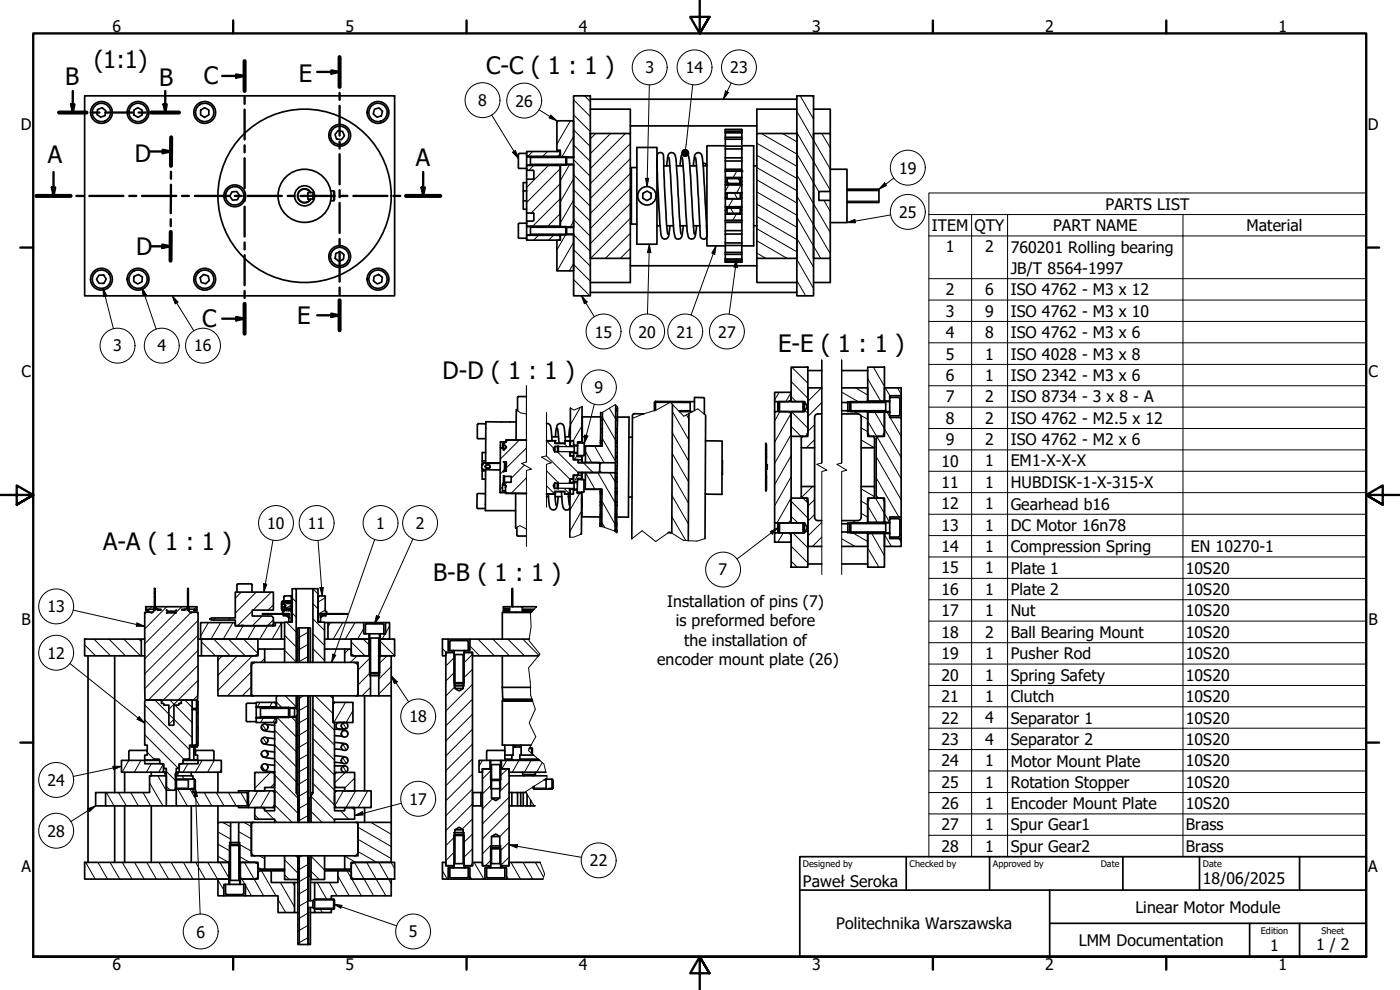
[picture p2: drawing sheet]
<svg xmlns="http://www.w3.org/2000/svg" width="420mm" height="297mm" viewBox="0 0 420 297" stroke-linecap="round" stroke-linejoin="round" font-family="sans-serif">
<defs><g id="words">
<g font-size="7.2">
<text x="28.3" y="20.4">(1:1)</text>
<text x="145.9" y="22.1">C-C ( 1 : 1 )</text>
<text x="19.6" y="25.4">B</text>
<text x="47.8" y="25.8">B</text>
<text x="61.2" y="25.1">C</text>
<text x="89.7" y="24.5">E</text>
<text x="14.4" y="48.9">A</text>
<text x="40.5" y="48.6">D</text>
<text x="124.8" y="49.8">A</text>
<text x="40.9" y="76.5">D</text>
<text x="60.6" y="98.2">C</text>
<text x="89.2" y="97.1">E</text>
<text x="233.5" y="105.7">E-E ( 1 : 1 )</text>
<text x="132.8" y="113.8">D-D ( 1 : 1 )</text>
<text x="31" y="165.1">A-A ( 1 : 1 )</text>
<text x="130" y="174.4">B-B ( 1 : 1 )</text>
</g>
<g font-size="4.8">
<text x="33.7" y="9.6">6</text>
<text x="103.7" y="9.6">5</text>
<text x="173.7" y="9.6">4</text>
<text x="243.7" y="9.6">3</text>
<text x="313.7" y="9.6">2</text>
<text x="383.7" y="9.6">1</text>
<text x="193.7" y="22">3</text>
<text x="205.8" y="22">14</text>
<text x="219.1" y="22">23</text>
<text x="143.5" y="31.9">8</text>
<text x="154.7" y="32">26</text>
<text x="6.2" y="38.9">D</text>
<text x="410.5" y="38.9">D</text>
<text x="269.8" y="52.1">19</text>
<text x="269.8" y="65.4">25</text>
<text x="331.8" y="62.9">PARTS LIST</text>
<text x="279.7" y="69.3">ITEM</text>
<text x="292.5" y="69.3">QTY</text>
<text x="316" y="69.3">PART NAME</text>
<text x="374.1" y="69.4">Material</text>
<text x="283.8" y="75.7">1</text>
<text x="295.7" y="75.7">2</text>
<text x="303.3" y="75.8">760201 Rolling bearing</text>
<text x="303.3" y="82.2">JB/T 8564-1997</text>
<text x="283.8" y="88.6">2</text>
<text x="295.7" y="88.6">6</text>
<text x="303.3" y="88.6">ISO 4762 - M3 x 12</text>
<text x="283.8" y="95">3</text>
<text x="295.7" y="95">9</text>
<text x="303.3" y="95">ISO 4762 - M3 x 10</text>
<text x="178.5" y="101.3">15</text>
<text x="191.6" y="101.3">20</text>
<text x="203" y="101.3">21</text>
<text x="215.5" y="101.3">27</text>
<text x="283.8" y="101.4">4</text>
<text x="295.7" y="101.5">8</text>
<text x="303.3" y="101.5">ISO 4762 - M3 x 6</text>
<text x="34" y="105.5">3</text>
<text x="47.2" y="105.5">4</text>
<text x="58.3" y="105.5">16</text>
<text x="283.8" y="107.9">5</text>
<text x="295.7" y="107.9">1</text>
<text x="303.3" y="107.9">ISO 4028 - M3 x 8</text>
<text x="6.4" y="113.1">C</text>
<text x="410.7" y="113.1">C</text>
<text x="178.4" y="118">9</text>
<text x="283.8" y="114.3">6</text>
<text x="295.7" y="114.3">1</text>
<text x="303.3" y="114.3">ISO 2342 - M3 x 6</text>
<text x="283.8" y="120.7">7</text>
<text x="295.7" y="120.7">2</text>
<text x="303.3" y="120.7">ISO 8734 - 3 x 8 - A</text>
<text x="283.8" y="127.2">8</text>
<text x="295.7" y="127.2">2</text>
<text x="303.3" y="127.2">ISO 4762 - M2.5 x 12</text>
<text x="283.8" y="133.6">9</text>
<text x="295.7" y="133.6">2</text>
<text x="303.3" y="133.6">ISO 4762 - M2 x 6</text>
<text x="282.5" y="140">10</text>
<text x="295.7" y="139.9">1</text>
<text x="303.3" y="139.9">EM1-X-X-X</text>
<text x="282.5" y="146.4">11</text>
<text x="295.7" y="146.4">1</text>
<text x="303.3" y="146.4">HUBDISK-1-X-315-X</text>
<text x="282.5" y="152.8">12</text>
<text x="295.7" y="152.8">1</text>
<text x="303.3" y="152.9">Gearhead b16</text>
<text x="80.2" y="158.7">10</text>
<text x="92.4" y="158.7">11</text>
<text x="112.9" y="158.7">1</text>
<text x="124.8" y="158.7">2</text>
<text x="282.5" y="159.2">13</text>
<text x="295.7" y="159.2">1</text>
<text x="303.3" y="159.2">DC Motor 16n78</text>
<text x="282.5" y="165.7">14</text>
<text x="295.7" y="165.7">1</text>
<text x="303.3" y="165.7">Compression Spring</text>
<text x="357.4" y="165.7">EN 10270-1</text>
<text x="215.6" y="172.6">7</text>
<text x="282.5" y="172.1">15</text>
<text x="295.7" y="172.1">1</text>
<text x="303.3" y="172.1">Plate 1</text>
<text x="355.9" y="172.1">10S20</text>
<text x="282.5" y="178.5">16</text>
<text x="295.7" y="178.5">1</text>
<text x="303.3" y="178.5">Plate 2</text>
<text x="355.9" y="178.5">10S20</text>
<text x="14.2" y="183.7">13</text>
<text x="200.2" y="182.2">Installation of pins (7)</text>
<text x="282.5" y="184.9">17</text>
<text x="295.7" y="184.9">1</text>
<text x="303.3" y="184.9">Nut</text>
<text x="355.9" y="185">10S20</text>
<text x="6.4" y="187.4">B</text>
<text x="202.8" y="187.9">is preformed before</text>
<text x="282.5" y="191.4">18</text>
<text x="295.7" y="191.4">2</text>
<text x="303.3" y="191.4">Ball Bearing Mount</text>
<text x="355.9" y="191.4">10S20</text>
<text x="410.7" y="187.4">B</text>
<text x="14.2" y="197.6">12</text>
<text x="205.4" y="193.7">the installation of</text>
<text x="282.5" y="197.8">19</text>
<text x="295.7" y="197.8">1</text>
<text x="303.3" y="197.9">Pusher Rod</text>
<text x="355.9" y="197.8">10S20</text>
<text x="197.2" y="199.5">encoder mount plate (26)</text>
<text x="282.5" y="204.2">20</text>
<text x="295.7" y="204.2">1</text>
<text x="303.3" y="204.3">Spring Safety</text>
<text x="355.9" y="204.2">10S20</text>
<text x="282.5" y="210.7">21</text>
<text x="295.7" y="210.6">1</text>
<text x="303.3" y="210.7">Clutch</text>
<text x="355.9" y="210.7">10S20</text>
<text x="122.9" y="216.7">18</text>
<text x="282.5" y="217.1">22</text>
<text x="295.7" y="217">4</text>
<text x="303.3" y="217.1">Separator 1</text>
<text x="355.9" y="217.1">10S20</text>
<text x="282.5" y="223.5">23</text>
<text x="295.7" y="223.4">4</text>
<text x="303.3" y="223.5">Separator 2</text>
<text x="355.9" y="223.5">10S20</text>
<text x="282.5" y="229.9">24</text>
<text x="295.7" y="229.9">1</text>
<text x="303.3" y="230">Motor Mount Plate</text>
<text x="355.9" y="229.9">10S20</text>
<text x="14.2" y="235.8">24</text>
<text x="282.5" y="236.3">25</text>
<text x="295.7" y="236.3">1</text>
<text x="303.3" y="236.3">Rotation Stopper</text>
<text x="355.9" y="236.3">10S20</text>
<text x="122.9" y="241.5">17</text>
<text x="282.5" y="242.7">26</text>
<text x="295.7" y="242.7">1</text>
<text x="303.3" y="242.8">Encoder Mount Plate</text>
<text x="355.9" y="242.7">10S20</text>
<text x="14.2" y="251.1">28</text>
<text x="282.5" y="249.2">27</text>
<text x="295.7" y="249.2">1</text>
<text x="303.3" y="249.2">Spur Gear1</text>
<text x="355.9" y="249.2">Brass</text>
<text x="282.5" y="255.6">28</text>
<text x="295.7" y="255.6">1</text>
<text x="303.3" y="255.6">Spur Gear2</text>
<text x="355.9" y="255.6">Brass</text>
<text x="6.4" y="261.7">A</text>
<text x="177" y="260">22</text>
<text x="410.7" y="261.7">A</text>
<text x="241" y="266">Paweł Seroka</text>
<text x="361" y="265.3">18/06/2025</text>
<text x="340.7" y="273.9">Linear Motor Module</text>
<text x="58.9" y="281.3">6</text>
<text x="122.7" y="281.2">5</text>
<text x="251" y="278.9">Politechnika Warszawska</text>
<text x="323.7" y="283.9">LMM Documentation</text>
<text x="381.2" y="285.3">1</text>
<text x="395" y="285">1 / 2</text>
<text x="33.7" y="290.9">6</text>
<text x="103.7" y="290.9">5</text>
<text x="173.7" y="290.9">4</text>
<text x="243.7" y="290.9">3</text>
<text x="313.7" y="290.9">2</text>
<text x="383.7" y="290.9">1</text>
</g>
<g font-size="2.7">
<text x="241" y="260.1">Designed by</text>
<text x="273" y="260.1">Checked by</text>
<text x="298" y="260.1">Approved by</text>
<text x="330.3" y="260">Date</text>
<text x="361" y="260">Date</text>
<text x="378.4" y="280.1">Edition</text>
<text x="396.6" y="280.1">Sheet</text>
</g>
</g></defs>
<!-- layer: Hatch (ISO) -->
<g fill="none" stroke="#000" stroke-width=".3">
<path d="M167.5 36.2l-.4 .7M171.2 36.2l-4.1 7M172.1 39l5.1 5M172.1 34.5l5.1 5M172.1 30l5.1 5M175.5 28.8l1.7 1.7M239.1 39.7l10.1 17.4M239.1 33.4l10.1 17.3M240.2 28.8l4 6.9M243.8 28.8l.4 .6M159.8 45.5l-1.4 1.4M160.1 49.6l-1.4 1.5"/>
<path d="M164.3 45.5l-1.4 1.4M164.6 49.6l-6.5 6.6M168.1 59.6l-8.2 8.3M168.1 55.1l-8.7 8.8M168.1 50.6l-10 10.2M168.1 46.2l-.7 .7M171 49.3l-2.9 4.9M172.1 47.3h.1M172.1 56.9l5.1 5M172.1 52.4l5.1 5.1M172.1 47.9l5.1 5M172.1 43.5l5.1 4.9"/>
<path d="M172.1 53.6l-4 7M172.1 60l-4 6.9M172.1 40.9l-3.4 6.1M178.8 40.1l-1.6 1.5M183.3 40.1l-6.1 6M187.7 40.1l-10.5 10.5M189.2 56.6l-12 12M189.2 52.1l-12 12M189.2 47.6l-12 11.9M189.2 43.1l-12 12M218.2 54.2l.5 .8M218.8 55.5l-1.1 1.8"/>
<path d="M220 59.6l-1.4 2.4M220.3 57.8l1.1 1.9M221.1 51.4l-1.1 1.9M221.5 53.6l.7 1.1M222.4 55.5l-1.4 2.4M227.1 57.6l12 7M227.1 54l12 6.9M227.1 50.3l12 6.9M227.1 46.6l12 6.9M227.1 43l12 6.9M228.5 40.1l10.6 6.1M234.8 40.1l4.3 2.4"/>
<path d="M239.1 58.8l10.1 17.3M239.1 52.4l10.1 17.4M239.1 46.1l6.6 11.4M246.6 40.1l2.6 4.3M161.6 70.6l-1.5 1.5M166.1 70.6l-1.4 1.5M168.1 64.1l-3.7 3.8M169.7 70.5l-2.6 4.5M172.1 79.4l5.1 5M172.1 74.9l5.1 5M172.1 70.4l5.1 5M172.1 65.9l5.1 5"/>
<path d="M172.1 61.4l5.1 5M172.1 66.3l-1 1.9M172.1 72.7l-4.9 8.6M172.1 79l-1.2 2.3M189.2 74.5l-3 3M189.2 70l-7.5 7.5M189.2 65.5l-12 12M189.2 61.1l-12 12M219.3 62.5l.9 1.5M221 64.2l-1.1 2M222.6 61.4l-.3 .6M227.1 75.9l2.8 1.6"/>
<path d="M227.1 72.2l9.1 5.3M227.1 68.6l12 7M227.1 64.9l12 7M227.1 61.3l12 6.9M239.1 77.8l5.1 8.7M239.1 71.5l5.1 8.7M239.1 65.1l7.2 12.4M247.3 60.1l1.9 3.3M172.1 88.4l.5 .4M172.1 83.9l4.9 4.9M239.1 84.2l2.7 4.6M233.8 117.7l-1.3 2.3"/>
<path d="M237.4 119l1.6 1.5M237.4 114.5l5 5M237.4 117.7l-1.6 2.8M237.6 110.2l4.8 4.8M242.1 110.2l.3 .3M246.5 116.4l-4.1 4M252.6 117.7l5 2.8M256.8 116.4l3.6 2.1M260.4 113.7l3.9 6.6M262.1 110.2l3.3 5.7M265.7 116.4l1.4 2.3M269.4 116.4l1 1.8"/>
<path d="M155.8 132.1l-5.7 5.7M157.4 139.6l-4 3.9M158 134.4l-6.1 6M164 136.8l7 6.9M164 132.3l2.2 2.2M167.3 135.6l6.2 6.2M169.2 133l.8 .8M173.3 136.4l-.8 1.5M174.2 122.2l-3 5.2M174.7 127.7l-2.7 4.6M175 138.8l3 3M175.7 135.5l1.9 3.3"/>
<path d="M178.4 133.8l2.9 5.1M179.5 138.8l.5 .5M180.7 131.5l4 6.9M180.8 125.2l3.9 6.9M182.9 122.5l1.9 3.3M201.7 136.1l5 8.5M201.7 129.8l5 8.6M201.8 123.5l5 8.6M206 124.4l.8 1.4M229.8 138.2l.2 .2M229.8 133.8l.1 .1M234.1 123.5l-1.6 2.9"/>
<path d="M237.4 127.9l3 3M237.4 124l-4.9 8.7M237.4 130.4l-4.9 8.7M237.4 136.7l-4.9 8.7M237.5 123.5l4.9 4.9M241 130.9l-.5 .5M241.6 123.2l.8 .8M244.5 131.9l-2.5 2.5M244.5 127.4l-2.1 2M246.6 120.8l-4.2 4.2M256.4 123.5l1.3 .8M258.1 124.5l2.3 1.3"/>
<path d="M258.4 132l4 2.4M258.4 128.4l2 1.1M260.4 120l.2 .3M260.4 126.4l2.7 4.5M262.6 123.7l7.8 13.6M263 137l7.4 13M263.3 131.2l7.1 12.4M266.3 123.7l.7 1.4M267.1 125.3l3.3 5.6M150.8 146.1l-.7 .7M151.4 141l-1.3 1.3M152.1 144.7l-.7 .7"/>
<path d="M158 147.9l-.2 .2M158 143.4l-4.6 4.7M164 145.8l2.4 2.4M164 141.3l3.5 3.5M169.5 146.7l1.3 1.4M173.4 142.6l-1.1 2M174 148l-3 5.1M174.5 153.4l-3.5 6.1M174.5 159.8l-.4 .6M175.7 141.8l2.9 5M179.4 141.8l5.3 9.1M180.6 156.7l.9 1.6"/>
<path d="M180.7 150.4l3.9 6.9M183 141.8l1.7 2.8M201.6 155l4.2 7.2M201.7 148.7l4.9 8.6M201.7 142.4l4.9 8.6M229.8 147.2l.1 .1M229.8 142.7l.2 .2M235.1 159.9l-1.7 2.8M237.4 154.9l2.1 2M237.4 150.4l5 5M237.4 143.1l-4.9 8.7M237.4 149.4l-4.2 7.5"/>
<path d="M237.4 155.8l-.5 .9M237.9 159.9l4.5 4.5M241 149.5l1.4 1.4M241.8 159.2l.6 .7M243.8 146l-3.2 3.2M244.5 154.4l-2.1 2M244.5 149.9l-2.1 2M246.6 156.7l-4.2 4.1M255.8 156.2l1.2 .7M255.9 159.9l4.5 2.6M258.4 154l2 1.2M258.4 150.4l2 1.1"/>
<path d="M258.4 146.7l4 2.3M260.4 151.8l2.9 4.9M262.8 149.5l4.2 7.2M263 143.4l6.7 11.7M46.5 176.6l-.1 .2M56.5 177l-.2 .2M72.4 177.7l-1.8 1.8M76.9 177.7l-6.3 6.2M81.4 177.7l-5.5 5.4M85.9 178.8l-.7 .4M87.7 179.4l1.2 1.2M93.9 176.7l1.5 1.5"/>
<path d="M97.6 179.4l-2.2 1.2M237.4 168.4l1.9 1.8M237.4 163.9l5 5M237.4 162.1l-.3 .6M246.6 161.1l-2.8 2.8M252.6 161.7l4 2.2M260.4 164.5l3.4 5.7M261.6 160.1l3.8 6.6M265.2 160.1l2.3 3.8M269.8 161.6l.6 1.1M25.4 193.5l3.3 3.3M28.2 191.8l5 5"/>
<path d="M32.7 191.8l5 5M37.1 191.8l5.1 5M41.7 191.8l.7 .7M43.9 183.7l-.5 .5M45.5 182l-.7 .8M46.5 181.1l-.1 .2M50 182l-6.6 6.7M52.7 183.9l-9.3 9.3M54.5 182l-1.7 1.8M56.5 180.1l-.2 .2M57.2 183.9l-13.8 13.8M59 182l-.7 .8"/>
<path d="M59.4 199.6l-10.9 11M59.4 195.1l-14.9 14.9M59.4 190.6l-16 16M59.4 186.2l-16 16M60.5 192.6l4.1 4.2M62.5 186.8l-2.3 4.1M64.1 191.8l5 5M64.6 185.4l-.6 .6M66.2 186.8l-2.9 5M66.7 196.8l-1.3 1.3M68.6 191.8l5 5M69.2 185.4l-.7 .6"/>
<path d="M69.9 186.8l-2.9 5M71.2 196.8l-5.8 5.8M73 187.8l-2.3 4M73.1 191.8l4.3 4.3M75.7 183.4l-4.5 4.4M75.8 196.8l-10.4 10.3M76.6 187.8l-2.2 4M77.7 194.7l-.3 .4M78.7 184.8l-2.9 3M78.9 184.1l.2 .2M79.4 197.6l-1.2 1.1M80.3 187.8l-2.3 4"/>
<path d="M82 186l-1.7 1.8M82 181.5l-1.5 1.6M83.4 184.1l.2 .2M84.5 187l-2.8 4.8M85.4 195.1l3.5 3.5M85.4 190.6l3.5 3.5M85.7 184.3l.4 .2M85.9 180.7l.5 .4M86 186.7l2.9 3M86 182.5l.8 .4M86.2 184.6l-.2 .2M87.1 183.1l.1 .1"/>
<path d="M87.2 181.7l-2.5 1.4M87.4 185.3l-.7 .4M87.7 183.9l1.2 1.3M92.4 197l-3 1.7M92.4 193.3l-3 1.8M92.4 189.7l-3 1.7M93.9 181.2l1.5 1.5M93.9 194.6l3.5 3.6M93.9 190.2l3.5 3.5M93.9 185.7l3.5 3.5M96.8 184.3l.4 .2M96.8 184.1l.2 .2"/>
<path d="M97 184.5l-.4 .4M97.6 183.1l-2.2 1.2M99.2 186.8l-.8 1.3M101.3 184.1l.2 .2M102.9 186.8l-2.9 5M104.7 194.7l-1.3 1.3M105.4 192.6l4.1 4.2M106.6 186.8l-3 5M107.2 196.8l-2 1.9M109 191.8l1.7 1.7M109.2 188.6l-1.9 3.2M110.9 197.5l-3.5 3.5"/>
<path d="M114.1 192.4l4.3 4.3M115.6 190.2l-.9 1.6M116.1 196.8l-2.2 2.2M116.9 187.8l-1.2 2.2M118 191.8l.4 .4M132.8 194.6l1.1 1.2M134.4 191.8l.1 .1M136.3 197.3l-2.5 2.5M141 193.9l3 2.9M141.8 196.3l-2.5 2.6M143.4 191.8l5 5M147.9 191.8l5 5"/>
<path d="M152.4 191.8l5 5M156.9 191.8l4.8 4.8M43.4 216l11.8 11.8M43.4 211.5l13.5 13.5M46.5 210l11.2 11.3M51 210l6.7 6.8M52.2 215.8l-1.5 1.5M55.5 210l2.2 2.3M58 212.6l.3 .3M59 218l.4 .5M59 213.6l.4 .4M59.4 208.6l-1.4 1.4"/>
<path d="M59.4 204.1l-8.7 8.7M75.4 206l-2.7 2.8M75.4 201.6l-7.1 7.2M78 210.7l-.7 1.4M78.8 217.4l1 1.7M79 215.4l-.8 1.4M81.7 210.7l-.7 1.4M82.4 219.1l6.5 6.4M82.6 215.4l-.7 1.4M82.9 210.6l1.7 1.7M83.1 215.3l5.8 5.8M85.6 208.8l3.3 3.3"/>
<path d="M87.3 215l1.6 1.6M91.1 208.8l-1.7 1M92.4 219l-3 1.8M92.4 215.4l-3 1.7M92.4 211.7l-3 1.7M93.9 217.1l6.5 6.5M93.9 212.6l6.5 6.5M94.6 208.8l5.3 5.3M99.1 208.8l.8 .8M102.9 216.9l1 1.7M103.7 210.7l-3.5 6.1M105.9 213.2l-2 3.6"/>
<path d="M111 201.9l-3.6 3.6M111.2 206.2l-2.6 2.6M117.4 200l-3.7 3.8M117.4 204.5l-3.7 3.8M136.3 201.9l-2.5 2.4M136.5 206l-2.7 2.8M141.8 218.8l-8 8M141.8 214.3l-8 8M141.8 209.8l-8 8M141.8 205.3l-8 8M141.8 200.8l-2.5 2.5M31.9 237.8l2.3 4"/>
<path d="M35.6 237.8l2.3 4M38.7 228.1l-2.1 3.6M39.2 237.8l2.3 4M42.3 228.1l-2 3.6M42.9 237.8l2.3 4M43.4 220.5l10.1 10.1M44.2 225.7l2 2.1M44.9 234.9l4 6.9M45.4 229.2l-1.5 2.5M47.4 232.8l2.5 4.4M49 229.3l-1.4 2.4M49.9 236l1.2 1.1"/>
<path d="M49.9 231.4l2.7 2.8M53.3 236.8l2.9 5M54.7 232.8l.5 1M56.4 229.2l-1.5 2.5M57 236.8l2.9 5M59 222.6l.4 .4M60.6 228.1l-2 3.6M61.3 237.8l2.3 4M64.3 228.1l-2 3.6M64.9 237.8l2.3 4M66.4 230.9l-.4 .8M68.6 237.8l2.3 4"/>
<path d="M72.3 237.8l1.9 3.4M76.6 231.8l-.1 .2M77.4 237.3l-2.9 4.8M78.5 229.7l.9 1.5M78.9 221.3l1 1.7M79.7 225.2l.7 1.2M81 237.3l-2.8 5M81.2 231.8l-4.7 4.7M82.4 237l7.4 7.4M82.4 235l-1.2 1.3M82.4 232.5l7.4 7.4M82.4 228l6.5 6.6"/>
<path d="M82.4 223.6l6.5 6.4M92.4 237.3l-3 1.8M92.4 233.7l-3 1.7M92.4 230l-3 1.8M92.4 226.4l-3 1.7M92.4 222.7l-3 1.7M93.3 238.9l7.1 7.1M93.9 235.1l6.5 6.4M93.9 230.6l6.5 6.5M93.9 226l6.5 6.6M93.9 221.6l6.5 6.5M102.4 220.2l.5 .8"/>
<path d="M102.9 227.4l1 1.6M102.9 223.3l1 1.7M102.9 229.9l1 1.7M103.1 237.3l-2.6 4.5M103.6 231.8l-3.2 3.1M106.4 233.5l-3 3M106.7 237.3l-2.9 5M110.4 237.3l-2.9 5M141.8 236.8l-8 8M141.8 232.3l-8 8M141.8 227.8l-8 8M141.8 223.3l-8 8"/>
<path d="M144.8 228.1l-1 1.8M147.1 230.5l-.1 .2M147.3 231.3l-2.5 2.4M147.5 235.4l-2.7 2.8M147.8 239.6l-3 3.1M152.1 228.1l-1.5 2.6M152.3 230.7l-2.1 2M152.8 239.2l-8 8M152.8 234.7l-2.8 2.8M155.8 228.1l-2.1 3.6M159.4 228.1l-2 3.6M162.8 228.8l-1.8 2.9"/>
<path d="M25.7 258.7l2.9 5.1M29.4 258.7l2.9 5.1M33 258.7l2.9 5.1M36.7 258.7l2.9 5.1M40.4 258.7l2.8 5.1M44.1 258.7l2.8 5.1M47.7 258.7l2.9 5.1M51.4 258.7l2.9 5.1M55.1 258.7l2.8 5.1M58.7 258.7l2.9 5.1M62.4 258.7l2.9 5.1M65.4 256.9l3.2 1.8"/>
<path d="M65.4 253.3l3.5 2M65.4 249.6l3.8 2.2M66 258.7l2.7 4.7M66.9 246.7l2.3 1.4M71.6 253.2l3.8 2.2M71.6 249.5l3.8 2.2M71.9 257l3.1 1.7M73.2 246.7l2.2 1.3M73.3 258.7l5.8 10.1M76.5 244.5l1.2 1.3M77.2 259l.2 .4M77.9 256.8l1.5 .9"/>
<path d="M78.7 242.3l.7 .7M79.7 243.3l2.5 2.5M82.4 246l.8 .7M82.4 241.5l5.3 5.2M82.4 241.2l-.5 1.1M85.4 258l4.4 4.4M88.7 256.8l1.1 1.1M90.6 256.8l-1.2 .6M92.4 244.7l-3 1.7M92.4 241l-3 1.7M92.4 259.4l-3 1.7M93 243.1l3.6 3.6"/>
<path d="M93.2 256.8l4.2 4.2M102.2 243.3l2.4 2.5M103.4 256.8l3.3 1.9M105.6 242.3l.8 .8M106.4 258.7l5.7 10.1M107.4 255.5l5.7 3.2M107.4 251.8l10 5.8M107.4 248.2l10 5.8M110 258.7l5.8 10.1M111.3 246.7l6.1 3.6M111.4 241.9l-.2 .4M113.7 258.7l3.7 6.5"/>
<path d="M117.3 258.7l1.1 1.9M135.6 259.8l.3 .6M136.3 255.7l-2.5 2.5M136.3 251.3l-2.5 2.4M141.8 259.2l-.6 .6M141.8 254.7l-2.5 2.5M141.8 250.2l-2.5 2.5M141.8 245.7l-3.1 3.1M141.8 241.2l-8 8M142.3 258.7l2.9 5.1M146.6 259.8l.3 .6M147.3 258.2l-1.6 1.6"/>
<path d="M147.5 253.4l-2.7 2.8M152.8 257.2l-2.6 2.5M152.8 252.7l-2.6 2.5M152.8 248.2l-2.8 2.8M152.8 243.7l-8 8M153.4 258.7l2.8 5.1M157 258.7l2.9 5.1M160.7 258.7l2.4 4.4M65.4 264.1l1.8 3M72.1 262.9l1.4 2.5M73.7 265.7l1.8 3.1M77.4 260.2l1 .6"/>
<path d="M78.5 261.3l4.3 7.5M83.4 269.9l2.3 3.9M84.1 264.8l4.3 7.3M85.4 262.5l1.4 1.4M87.8 264.8l.6 1M92.4 277.7l-3 1.7M92.4 274l-3 1.8M92.4 270.4l-3 1.7M92.4 266.7l-3 1.7M92.4 263l-3 1.8M93 261.1l2.8 2.8M95.2 264.8l2.8 5"/>
<path d="M96.1 272.8l.6 1M98.8 264.8l2.4 4M101.4 262.9l3.4 5.9M103.4 260.5l.4 .3M104.1 261.3l1.4 2.2M105.6 263.8l2.9 5M132.8 261.3l1.4 2.5M139.4 260.1l.2 .3M141 262.9l.5 .9M150.5 260.1l.1 .3M152 262.9l.5 .9M92.4 281.4l-3 1.7"/>
</g>
<!-- layer: Visible (ISO) -->
<g fill="none" stroke="#000" stroke-width=".51">
<path d="M25.4 28.8h93v60h-93zM29.3 32.9l1.3-.6 1.1 .9-.1 1.5-1.4 .5-1.1-.9zM40.2 33l1.2-.7 1.3 .8v1.4l-1.3 .7-1.2-.7zM60.2 33.1l1.2-.8 1.3 .7v1.5l-1.3 .7-1.2-.7zM101.4 39.2l1.4 .2 .6 1.4-.9 1.1-1.5-.2-.5-1.3zM112.4 32.8l1.4-.4 1 1-.4 1.4-1.3 .4-1.1-1.1zM172.1 28.8h5.1v60h-5.1zM177.2 32.8h12v7.3M177.2 29.8h61.9M189.2 37.8h37.9M217.7 39.5h4.9M217.7 38.9h4.9"/>
<path d="M217.7 39.9h4.9M239.1 28.8h5.1v60h-5.1zM239.1 32.8h-12v7.3M244.2 32.8h5v7.3M69.6 57.6l1.5-.1 .8 1.2-.7 1.2-1.4 .2-.8-1.2zM93.1 57.8a2 2 0 0 0-3-.6 2 2 0 0 0 0 3.1 2 2 0 0 0 3-.5M93.3 57.8a2.13 2.13 0 0 0-3.2-.7 2.13 2.13 0 0 0 0 3.3 2.13 2.13 0 0 0 3.2-.6M93.9 57.8h-1.5v1.9h1.5M94.2 57.5l-.3 .3v1.9l.3 .3M99.3 57.3h.8l.3 .3v2.3l-.3 .3h-.8M100.1 57.3v2.9M155.6 50.3l.2 .2h2.3"/>
<path d="M155.8 46.1l-.2 .2v4M155.8 46h2.3M158.1 57.3h-1.1v2.9h1.1M158.1 49.9l.2-.3h9.6l.2 .3v17.7l-.2 .3h-9.6l-.2-.3M158.1 50.5v.6h1.9l.1 .2M158.1 46v-.5h10v1.2l-.2 .2h-9.6l-.2-.2M158.1 51.1v2.7M158.1 46v4.5M158.1 54.8h-1.1v2.5M158.1 46.9l11.7 .1M158.3 46.9v.1M158.3 49.5v.1"/>
<path d="M159.2 47v2.5M160.2 51.4v2.2l-2.1 .2v10.1h1.9M167.1 45.1h1v1.9M167.1 45.1v-8.9h5v11.1h-2.1M167.1 45.1v.4M167.9 46.9v.1M167.9 49.5v.1M168.1 49.5v18.5M169.8 47l.3 .3v2l-.3 .2M169.8 49.5l-11.7 .1M169.8 47v2.5M170 49.3h2.1v18.9h-2.1"/>
<path d="M177.2 40.1h12v37.4h-12zM189.2 50.5l.3-.2v16.9l-.3-.2M189.5 50.3h1.6M191.1 44.2h6.1v29.1h-6.1zM192.9 58l1.3-.7 1.2 .7v1.5l-1.2 .7-1.3-.7zM197.2 46.8a1.03 1.03 0 0 1 1.2-1 1.03 1.03 0 0 1 .7 1.4l.8 18 .5 5.1M197.2 46.8l.1 6.8 .7 12.7a12 12 0 0 0 .8 5.2l.5 .2a1.74 1.74 0 0 0 1.6-2.2l.1-1.8M197.2 46.8v3M199.2 49.8h1.8M200.1 49.8l.2-2.3a1.22 1.22 0 0 1 .7-1.6 1.22 1.22 0 0 1 1.6 .6l.3 2.3 1 16.4 .5 5.1M200.7 47.2l.5 5.1 1 17.2a2.56 2.56 0 0 0 .9 2.2 1.4 1.4 0 0 0 1.7-1.6l.2-2.4M203 49.8h2"/>
<path d="M204.1 49.8l.2-2.3a1.22 1.22 0 0 1 .7-1.6 1.22 1.22 0 0 1 1.6 .6l.3 2.3 1 16.4 .5 5.1M204.7 47.2l.5 5.1 1 17.2a2.26 2.26 0 0 0 .9 2.1 1.34 1.34 0 0 0 1.7-1.5l.2-2.4M207 49.8h2M208.1 49.8l.2-2.4a1.22 1.22 0 0 1 .8-1.5 1.22 1.22 0 0 1 1.5 .7l.5 3.4 1.1 20.7M208.7 47.2l.5 5.2 .9 17.2a1.78 1.78 0 0 0 .9 2.1 1.48 1.48 0 0 0 1.2-2v-1.5M210.9 49a1.04 1.04 0 0 1 1.3 .8h-1.2M217.7 43.7h-5.5v30.1h5.5M217.7 51.4h4.9v1.9h-4.9zM217.7 55.5h4.9v2.4h-4.9zM217.7 59.6h4.9v2.4h-4.9zM217.7 55.5h4.9M217.7 48.3v3.1h4.9v-3.1"/>
<path d="M217.7 57.9v1.3M217.7 53.3v2.1M217.7 48.3v-9.5h4.9v9.5M217.7 59.2v.4M217.7 59.2h.5M217.7 41.2h4.9M217.7 43.9h4.9M217.7 41.8h4.9M217.7 47.4h4.9M217.7 44.7h4.9M217.7 50.8h4.9M217.7 48.3h4.9"/>
<path d="M217.7 54.4h.5M217.7 58.3h.5M218.2 57.8h4v1.9h-4zM218.2 53.6h4v1.4h-4zM222.2 59.2h.4M222.2 54.4h.4M222.2 58.3h.4M222.6 53.3v2.1M222.6 57.9v1.3M222.6 43.7h3.6v30.1h-3.6M222.6 59.2v.4M226.2 49.8h.9"/>
<path d="M227.1 40.1h12v37.4h-12zM244.2 40.1h5v17.4h-3.5v2.6h3.5v17.4h-5zM249.2 50.8h5v16h-5M249.2 57.5v2.6M254.2 56.8h9.6v4h-9.6M100.8 76.1l1.3-.6 1.2 .9-.2 1.4-1.4 .6-1.1-.9zM155.6 67.2v4M155.6 71.3l.2 .2h2.3M155.8 67l-.2 .3M155.8 67h2.3M157 60.2v2.6h1.1M158.1 67v4.5"/>
<path d="M158.1 63.9v2.4M158.1 67.9l11.7 .1M158.3 70.6h9.6l.2 .3v1.2h-10v-.6M158.3 70.6l-.2 .3M158.3 67.9v.1M158.3 70.5v.1M159.2 68v2.5M159.9 63.9l.3 .3v1.9M160 66.3h-1.9v.7M160.1 66.1l-.2 .2M167.9 67.9v.1M167.9 70.5v.1"/>
<path d="M169.8 68l.3 .2v2l-.3 .3M169.8 70.5l-11.7 .1M169.8 68v2.5M170 70.2h2.1v11.1h-5v-9.2h1v-1.6M189.2 77.5v7.3h-12M189.2 79.7h37.9M189.5 67.2h1.6M197.2 67.7h.9M200.1 67.7h2M204.1 67.7h2M208.1 67.7h2M212 67.7h.2"/>
<path d="M217.7 64.2h4.9v2h-4.9zM217.7 62v1.1M217.7 69.2v9.4l4.9 .1v-9.5M217.7 63.1h.5M217.7 63.1v1.1M217.7 62.2h4.9M217.7 66.7h4.9M217.7 69.2h4.9M217.7 72.9h4.9M217.7 70.2h4.9M217.7 75.7h4.9M217.7 73.6h4.9"/>
<path d="M217.7 77.7h4.9M217.7 76.3h4.9M217.7 78h4.9M218.2 62.5h4v1.5h-4zM222.2 63.1h.4M222.6 66.2v3M222.6 62v1.1M222.6 66.2h-4.9v3M222.6 63.1v1.1M226.2 67.7h.9M227.1 77.5v7.3h12M249.2 77.5v7.3h-5"/>
<path d="M29.7 82.5h1.4l.8 1.2-.7 1.3h-1.5l-.7-1.2zM40.2 83l1.3-.7 1.2 .8-.1 1.5-1.3 .6-1.2-.8zM60.1 83.3l1-1 1.4 .5 .3 1.4-1.1 .9-1.3-.3zM112.3 82.9l1.3-.6 1.1 .9-.1 1.4-1.3 .6-1.2-.9zM177.2 87.7h61.9M155.3 119.2v4M158 119h-2.4l-.3 .3M211.4 119.6l-.3-.3-2.7-.1v4M211.4 119.6v4.7M232.5 117.7h4.9v2.3l-.8 .5h-4.1zM237.4 110.2h5v20h-.2v.7h-4.8v-7.4h4l.9-1.5-.9-1.5h-4zM242.4 111.2h4.2"/>
<path d="M246.6 116.4h-4.2v14.5h-1.7l-.2 .5v3h4M252.6 116.4h7.8v3.9l-.4 .2M252.6 111.2h7.8M260.4 110.2h5v10.1h-5zM267 119.2v-.5h3.4v-2.3h-5v3.9h1.6M270 119.5l-.3-.3h-2.7v5.6M270.1 119.6v4.8M270.4 118.7v6.6M143.3 127.4v4l.2 .2M143.5 127.1l2.3 .1M143.5 131.6h2.2M143.5 127.2l-.2 .2"/>
<path d="M144.7 139.5l-.1 .9 .5 .5 5 .1M144.7 138.3h1M144.7 138.3v.9M144.8 139.2l-.1 .3 .4-.5zM145.1 139h5h-5M145.6 139.9l.5 .5M145.7 135.8l-1-.1v2.6M145.7 139.7v.6M151.1 138.5l.2 .1zM151.1 133.2l.9 1-.9 .9v-.5h-.2v-.2h-.7l-.1 13.4 1.7-.1v.3l6.2 .1-6.2-.1M151.1 133h-.2v1.4M151.1 133.2v1.4h-.2"/>
<path d="M151.4 138.9h.6l-.1 2.2h-.5zM151.8 132.6h-1.6v1.8M151.8 132.7l-.7 .2M151.8 132.4h.1M151.8 138.6l.2 .1zM151.8 138.6l.1 .1M151.9 132l6.1 .1-6.1-.1-.1 .7-.7 .2v.3M154.9 126.6l-9.1-.1-.1 12.5M154.9 122.9v9.2M164 127a1.13 1.13 0 0 1 1.2 .9l.5 4.4M165.6 131h2M166.6 132.3h-2.6h2.6v.7h2.9v-.7h1.3l.3 .3-.1 1.2 2.4-.1"/>
<path d="M166.6 134a.97 .97 0 0 0-.1 1.6M166.6 134h.8M166.6 133h2.9M166.6 134l-.1 1.6M166.7 131l.2-2.1a1.55 1.55 0 0 1 1.4-1.9l.5 .2a4.5 4.5 0 0 1 .7 3.3l.2 1.8M167.3 128.5l.5 4.5M167.3 134l.1 1.6h-.9M167.6 133.8v1.9M169.5 132.3h1.3l.3 .3M169.6 131h1.5M171 136.8h1l.1 .3M171.1 132.3v1.5"/>
<path d="M171.1 135.7v1.1M171.2 122.4l-.1 9.9h1v1.3h1.3M171.2 127.7l-.5 3.3M172.1 137.9h.2M172.1 133.6v.2M172.1 135.7v.3M172.3 133.8v1.9M173.2 135.8l.1 .1M173.2 135.8l-2.2-.1v1.1h1l.1 1.1h1.4v.9h6.3l.2 .3v2.5l-.2 .2h-6.3v.8h-1.4l-.2 1.1h-.9l-.1 1.1 2.4-.1M173.3 136.7v.3h1.3v1l-2.3-.1M173.3 136h-1.2v1.7l.2 .2M173.5 138.8h2.2"/>
<path d="M174.6 132.6h-1.2v.3M174.6 132.6v.3M174.6 136.7v.3M174.6 138v.8M174.6 131h.2M174.6 130.7l.2 .3M174.7 136.7v2.1M174.7 122l-.1 10.6M175.1 132.9h-1.7l-.1 3.8M175.2 132.9l.2 .2M175.3 133.1v3.5l-2 .1M175.7 133.8h5"/>
<path d="M180.2 132.2h.5M180.2 132.8h.5M180.2 132.8v1M180.3 129.7l-.1 3.1M180.3 125.1h-5.5v7.8M180.3 125.3h.5M180.3 128.8h.5M180.3 126.1h.5M180.3 129.7h.5M180.3 123.7v6M184.7 134h.5M184.7 132.2h.5"/>
<path d="M184.7 132.9h.5M184.7 132.8h.5M184.7 135.9h.5M184.7 136.8h.5M184.7 137.3h.5M184.7 138.5h.5M184.7 139.7h.5M184.7 138.9v2.9M184.8 121.6l-.1 17.3-9-.1v-5h5l.1-10.1M184.8 123.2h.5M184.8 122.6h.5M184.8 125.3h.5"/>
<path d="M184.8 128.8h.4M184.8 126.1h.5M184.8 129.8h.4M185.2 129.8v3.1M185.2 134v3.3M185.2 138.5v3.5M185.2 128.8v1M185.2 132.9v1.1M185.2 137.3v1.2M185.3 125.1h3.5l-.2 30.1-4-.1M185.3 122.1v4M185.3 126.1l-.1 2.7"/>
<path d="M188.7 131.2h1M189.8 124.8l-.2 36.9M190.4 124.1l2.8 .1M190.4 124.1l-.4 .2-.2 .4M196.7 120.4l-.3 .4v2.4M196.7 120.4v2.7M201.8 121.3l-.2 38.6M203.9 123.5h3.9M206.8 124.1l-.2 38.1M207.1 120.5v3M208.4 120.4h-11.7M211.7 132.3h5v16h-5.1"/>
<path d="M211.8 124.6l-.2 37M216.7 138.3h.2M229.8 133l.2 .3-.1 14zM229.9 139.5h.1M229.9 139.7h.1M229.9 139.9h.1M229.9 139.6h.1M229.9 139.4h.1M229.9 137.4h.1M229.9 137.2h.1M229.9 133.9h.1M229.9 133.5h.1"/>
<path d="M230 133.5v.2M230 133.9v.2M230 134.3v.2M230 134.7v.2M230 135.1v.3M230 135.6v.1M230 135.9v.2M230 136.3v.2M230 136.7v.2M230 137v.5M230 139.5v.2M230 139.9h.1"/>
<path d="M232.5 123.5h4.1l.8 .5v32.4l-.8 .5h-4.1zM232.5 120.5v3M233.9 120.5l-.5 .1v2.8l.5 .1v-3h7.1M233.9 123.5h7.1M240.5 134.4v11.6M241.4 123.4v-2.8l-.4-.1v3M241.4 120.5v.1M241.4 123.4v.1M241.4 123.4l-.4 .1M244.5 125.2v30M245.4 124.2h1.2M245.5 124.2a.98 .98 0 0 0-1 1"/>
<path d="M252.6 123.2h2.5M252.6 120.8h2.5M252.6 124.2h4.8M254.4 120.5v3M255 120.8l.3-.3v3l-.3-.3zM255.3 123.5l11.7 .1M257.5 124.2a.98 .98 0 0 1 .9 1M258.4 125.2v30M260 123.5l.4 .2v7.2h1.7l.3 .5v3h-4M260.4 123.7h5v6.5h-.2v.7h-4.5v-.7h-.3zM260.4 120.3v.2M260.4 123.5v.2"/>
<path d="M262.4 134.4v11.6M265.4 120.3v.2M265.4 123.5v.2M265.8 120.5v3M267 120.4l-11.7 .1M267 124.8v.5h3.4v29.8h-3.4v.5M267 123.7h-1.6v7.2h-1.9l-.5 .8v17l.5 .8h1.9v7.2h1.6M270 124.5l-.3 .3h-2.7M143.2 152.4l.2 .2h2.3M143.4 148.1l-.2 .3-.1 3.9M143.4 148.1h2.3M144.7 140.7v3h1"/>
<path d="M144.7 141.3h1M145.7 141v12.2h9M146.1 140.4l-.5-.5a.94 .94 0 0 1 1.4-.3v.7l-.4 .1M146.1 140.4h.5M147.1 140l-.1 .3-.4 .1M150.1 147.8h1.6M150.8 145.4h.3M151.1 145l.8 .8-.2 1.5h-.9v-1.9h.3zM151.1 145.3h.3M151.1 141.4h.2zM151.1 141.4h.2M151.4 142.9h2v1.8h-2"/>
<path d="M151.4 142.9l-.3-.2v2.2l.3-.2M151.4 142.9v1.8M151.7 147.7h.1M151.7 145.7v.5M151.8 141.4h.1M151.9 141.3l-.1 .1M154.7 148.1v10.4M155.1 158.2v2.3M164 149h.6M164.5 148.3l.3 2.9a1.66 1.66 0 0 0 1.3 1.8l.5-.1a6.3 6.3 0 0 0 .9-3.9M166.4 147.5h3.1M166.5 145a1.08 1.08 0 0 0-.1 1.5"/>
<path d="M166.5 147.5l.4 4.1M166.5 145h.8v1.5h-.9M166.5 145l-.1 1.5M166.6 149h2M167.5 144.8v1.9M168.5 147.5l.3 4a1.22 1.22 0 0 0 .6 1.3 1.22 1.22 0 0 0 1.4-.1l.2-.4M170.6 148.3l.3 3.3M170.6 149l.5 .1M170.9 146.7v1.2l-.3 .4h-1.1v-.8h-3.1v.8h-2.4h2.4M170.9 147.9l-.3 .4h-1.1M170.9 146.8l2.3 .1M171.1 143.7v1.1"/>
<path d="M171.1 146.8v1.5M172.1 143.5l-.2 .2h-.9M172.1 142.6h.2M172.1 144.6v.2M172.1 146.8v.2M172.3 144.8v2M172.3 142.6l-.2 .3v1.7h1.2M172.3 142.6h2.3v1h-1.3v.3M173.2 147.7v.3h1.4l-.1 12.3M173.3 147h-1.2v1.3h-1l-.1 12.8M173.5 141.8h2.2M174.6 147.7v7.4h5.5"/>
<path d="M174.6 141.8v.8M174.6 143.6v.3M174.6 149.1h.1M174.6 152v-2.4v2.9M174.7 141.8v2.1M175.1 143.9h-1.8l-.1 3.8M175.1 143.9l.2 .2M175.3 144.1v3.4M175.3 147.5l-.3 .2h-1.8M175.6 146.8h5.1M180.1 157.1h.5M180.1 155.1h.5"/>
<path d="M180.1 157.7h.5M180.1 155.1v2.9M180.1 147.6v3.1M180.1 148.2h.6M180.1 150.7h.6M180.1 147.6h.6M180.1 154.3h.5M180.1 151.6h.6M180.1 146.8v.8M180.1 150.7v3.6M180.1 154.3v.8M180.6 158l.1-11.2h-5.1l.1-5h9l-.1 17.6h.5"/>
<path d="M184.6 154.3h.5M184.6 157.1h.5M184.6 159.1h.5M184.6 157.7h.5M184.7 147.6h.5M184.7 143.6h.5M184.7 144.6h.5M184.7 146.5h.5M184.7 143.1h.5M184.7 148.2h.5M184.7 150.7h.5M184.7 151.6h.5"/>
<path d="M184.7 142h.5M184.7 140.7h.5M185.1 154.3v5.5M185.2 143.1v3.4M185.2 147.6v3.1M185.2 151.6l-.1 2.7M185.2 142v1.1M185.2 146.5v1.1M185.2 150.7v.9M188.7 149.1h1M200.5 159.8l.9 .1M216.7 142.3h.2"/>
<path d="M229.9 140.4h.1M229.9 143.2h.1M229.9 143h.1M229.9 140.8h.1M229.9 140.9h.1M229.9 140.5h.1M230 140.7l-.1 .1M230 146.3l-.1 .2M230 146.7l-.1 .1M230 140.4v.1M230 140.8v.1M230 142.9v.4"/>
<path d="M230 143.5v.2M230 143.9v.2M230 144.3v.1M230 144.6v.2M230 145v.2M230 145.5v.2M230 145.8v.3M232.5 159.9h4.1l.8 .5v2.3h-4.9zM232.5 156.9v3M233.9 156.9l-.5 .1v2.8l.5 .1v-3h7.1M233.9 159.9h7.1M237.4 149.5h4.8v.7h.2v20h-5v-10.3h4l.9-1.5-.9-1.5h-4z"/>
<path d="M241.4 159.8v-2.8l-.4-.1v3M241.4 156.9v.1M241.4 159.8v.1M241.4 159.8l-.4 .1M244.5 155.2a.98 .98 0 0 0 1 1M244.5 146h-4v3l.2 .5h1.7v14.4h4.2M245.4 156.2h1.2M252.6 157.1h2.5M252.6 159.6h2.5M252.6 156.2h4.8M254.4 156.9v3M255 157.2l.3-.3v3l-.3-.3z"/>
<path d="M255.3 159.9l11.7 .1M258.4 146h4v3l-.3 .5h-1.7v7.1l-.4 .3M258.4 155.2a.98 .98 0 0 1-.9 1M260 159.9l.4 .2v3.8h-7.8M260.4 156.7v.2M260.4 159.9v.2M260.7 149.5h4.5v.7h.2v6.5h-5v-6.5h.3zM265.4 156.7v.2M265.4 159.9v.2M265.8 156.9v3M267 156.8l-11.7 .1M270 155.9l-.3-.3h-2.7v5.5"/>
<path d="M270.1 155.9v4.9M270.4 155.1v6.5M46.4 179.1h.1v3.8l1.8 .2v-.3h-1.6v-.8h9.4v.8h-1.6v.3l1.8-.2v-3.8h.2v4l.7 .8 .4-.2 1.8 .1-.1 26-.3 .2h-4.6v1.1h-.7v.5h-1.5l-.1 6h-1.4v-.2v-5.8h-1.6v-.5h-.6v-1.1h-4.7l-.3-.2-.1-26 1.8-.1 .4 .2 .8-.8zM46.4 176.6h.1v1h-.1zM46.4 177.6v1.5M46.5 177.6v1.5M56.3 176.6h.2v1h-.2zM56.3 177.6v1.5M56.5 177.6v1.5M70.6 177.7h11.4v5.4h-6.3v1.7h5.8l.5 .5v2.5h-11.4v-1.8h-7l-.6-.1v-.2l.6-.3h7zM71.1 175.4v2.3M71.4 175.2h4.2v2.5"/>
<path d="M71.4 175.2l-.2 .2M85.5 178.8h1.7l.2 .3v1.5h-2.2v-1.5M85.5 178.7l-.3 .3M87.2 178.8h.5M87.4 179.1h.3M88.9 176.6h5M95.4 178.8h.3M97.3 178.8h-1.6l-.3 .3v7.3l.5 .3M97.4 178.7l.3 .3M97.6 179.1v4.1M155.1 160.5l.3 .3h2.6M242.4 169.2h4.2"/>
<path d="M252.6 169.2h7.8M260.4 160.1h5v10.1h-5zM267 160.1h-1.6v3.8h5v-2.3h-3.4v-.5M267 161.1h2.7M270 160.8l-.3 .3M25.4 191.8h17v5h-17zM26.4 196.8v61.9M34.4 196.8v41M42.4 191.8h1M42.4 196.8h1M43.8 182h2.4v.8h-2.1v.4h-.3zM44.1 183.2h.5v.5"/>
<path d="M44.2 183.2v.5M45.2 183.7h.6M46.2 182h.2M46.4 182.8h-.2v.3h.2M46.5 182.8h.2M46.5 182h.2M49.9 183.1l.1 .1zM50 183.8h.1M50.3 183.4h2.2v.5h-2.2zM52.8 183.8l-.1 .1M52.8 183.1v.1zM56.1 182.8h.2"/>
<path d="M56.1 182h.2M56.5 182.8h.2M56.5 182h.2M56.7 182h2.4v1.2h-.4v-.4h-2zM56.7 182.8v.3h-.2M56.8 182.8v.6M57 183.7h.6M58.2 182.8v.4h.5M59.4 191.8h.8M59.4 196.8h1.1M60.2 186.8h10.4v1h12v-1h1.9v5h-24.3zM60.5 191.8h16.9v4.7h-.5v.3h-16.4z"/>
<path d="M75.4 199.8v8.4l.2 .4 .4 .2M76.4 198.8a.98 .98 0 0 0-1 1M78.7 184.1l8 .2zM78.9 184.3h1.7M79.4 198.7v-4h-1.7l-.3 .4v1.7h-12v12h10M79.4 194.7h6M82 184.3h3.1M82 186.8h.6M84.5 191.8h.9M84.5 186.8h.9M84.5 181.3v1.2M84.5 182v.5"/>
<path d="M84.5 181.3v.7M84.5 182h.9M84.5 181v.3M84.5 181.3h.9M84.6 181.1l-.1 .2M84.6 182.4l-.1 .1M84.6 180.5l.2 .1 .3-.3 .2 .3 .3-.3 .3 .3 .3-.3 .2 .3 .3-.3 .2 .3 .2-.2 .6 .6-.5 .8 .5 .7-.7 .7-.3-.2-.2 .2-.3-.2-.3 .2-.9-.2-.2 .2-.3-.3v-.4l.9-.1 .4-.6-.4-.7-.9-.1zM84.6 183l.2 .2M84.8 184l.1 .1M84.9 184.1l1.7 .1M85 180.3l-.3 .3M85 183.5h-.2v.5"/>
<path d="M85.1 184.3h1.5v.2h-1.5zM85.3 183.3l-.2 .2M85.4 198.7v-12h2.3v-10.1h1.2v22.1M85.4 181.2v1.2M85.9 180.3l.1 .4 .4-.4 .2 .4 .3-.4 .2 .4 .3-.4v.6l-.2 .2h-1.2zM86 184.5l.7 .5-.1 .2-.6-.4M86 184.5h-1v.3h1M86 182.5h1.2l.2 .4-.2 .3-.3-.3-.2 .3-.4-.3-.2 .3-.2-.3zM86.6 185.2h.1M86.6 186.4l.3 .3M86.6 184.5h.1M86.6 184.3h.1"/>
<path d="M86.7 184.1v2.3M87.4 186.4h.3M87.4 182.9h-2.2v.3l-.1-.2M87.4 182.9v3.5l-.5 .3M87.4 182.9h.1M87.4 180.6v.2M87.4 182.7v.2M87.4 184.6h.3M87.7 181v1.5M89.4 198.7v-10.3h3v10.3M92.4 188.4h.8v10.3M93.9 198.7v-22.1h1.5v10.1h2v12"/>
<path d="M96.2 184.3h1.6v.2h-1.6zM96.2 184.1l7.9 .2zM96.2 184.1v2.3M96.2 185.2h.1M96.2 186.4l-.3 .3M96.8 184.5l-.7 .5 .2 .2 .5-.4M96.8 184.5h1v.3h-1M97.4 191.8h1M97.4 194.7h6M97.4 186.8h1M97.6 183.3l.2 .2M97.8 183.5h.2l-.1 .6"/>
<path d="M97.8 184.3h6.1M98 184.1l-1.8 .1M105.4 191.8h5.3v5h-4.8v-.3h-.5zM106.4 198.8a.98 .98 0 0 1 1 1M107.4 199.8v8.4l-.1 .4-.5 .2M109.2 186.8h6.5M109.7 190.2h-.5v-3.4h-10.8v5h12.3v-1.6M109.7 190.2h6v-3.4h1.2v5h-2.8v-1.6M110 187.2l-.3 .3v2.7M110 187.2h5l.2 3M110.7 191.8h.2M110.7 196.8h.2"/>
<path d="M110.8 190.2l.1 11.7M110.9 197.2l-.2-.4h-5.3v-1.7l-.3-.4h-1.7v4M110.9 191.4h3M113.9 197.2l.3-.4h3.2v12h-3.7v-6.7M113.9 191.8h.2M113.9 196.8h.2M114 190.2l-.1 11.7M114.1 191.8h4.3v5h-4.3zM134.5 191.8h6.5M135 195.2h-.5v-3.4h-1.7v5h1v-1h2.3v-.6M135 192.5v2.7M135 195.2h5.5"/>
<path d="M135.3 192.2l-.3 .3M135.3 192.2h4.9l.3 .3M136.2 195.2l.1 .1M136.3 195.8h-2.5v64h2.5M136.3 195.2v9.6M136.3 196.4h3M139.3 195.8h2.5v64h-2.5M139.3 195.2v9.6M139.4 195.2l-.1 .1M139.4 195.2v.6h2.4v1h19.8M140.5 192.5v2.7M150.7 196.8v9.4"/>
<path d="M151.2 183.7l-.1 .1M151.3 182.5h1.6v1.2h-1.6zM151.3 183.7l-.2-.5v-1.2h5.7v1.7M151.6 182.8v.6h1.3M151.6 182.5v.3h1.3M151.6 183.4v.3M152.9 183.1l-1.3 .1M152.9 183.7h6.5M153.7 182v-5.4h.2v5.4M154.7 183.7v.1M155.2 183.7l-.1 .1M156.8 182.8h3.5"/>
<path d="M156.8 182h4M156.8 183.4h2.9M156.8 183.1h3.2M158.8 191.8h-17.8v3.4h-.5M159.3 183.8h-8.6v8M161 182h-.2v.3M57.7 212.9h1.3v10.7h-1.3zM73.9 211.3l.1 5.1 2.9 .1M74.2 211.1l-.3 .2M74.2 211h2.7M75.4 208.8h31.4M76.9 211v-.3h5.5l.5 .6v.8l-5.9 .1"/>
<path d="M76.9 211v5.5M76.9 212.2l.1 .1M77 215.3l5.9 .1v1.4h-6v-.3M77 215.3h-.1M77 212.3h9.6M77 215.3h9.6M78.2 212.3v3M78.4 218.2a1.33 1.33 0 0 0 1.5 1.2l2.5 .2M80 217.3l2.4 .4M82.4 210.7h.5M82.9 215.3v1.5h-.5v26.5h-3v-1h-2.9v3.5h5.9v.9M83.2 208.8l-.3 .3v3.2"/>
<path d="M86.6 212.3l.3 .3v2.3l-.3 .4M86.6 212.3v3M86.9 215h2v22.9l.9 1.5v7.3M88.4 212.3v3M88.9 208.8v3.7h-2M88.9 212.5a2.57 2.57 0 0 1 0 2.5M89.4 208.8v37.9M92.4 208.8v37.9M93.2 208.8v29.9M93.9 208.8v29.1M99.6 208.8l.3 .3v7.7h.5v26.5h3v-1h3v3.5h-6v.9M99.9 210.7h.5"/>
<path d="M100.4 210.7h5.5v6.1h-6v-5.5zM100.4 218.7l2.5 .3a1.46 1.46 0 0 1 1.4 .7l.1 .5M103.4 216.8h-1.7l-.5 .2-.4 .5v.6l.4 .5 2.2 .1M106.8 208.8h.6M109.4 208.8v28.5M110.9 201.9l.4 .3h2.3l.3-.3M110.9 202.7h3M110.9 201.9h3M111.2 202.1v6.7h-3.8v-10.1h-32v10.1M111.2 208.8h2.5M117.4 208.8v37.9M136.3 204.8l.3 .4h2.3l.4-.4"/>
<path d="M136.3 205.8h3M136.3 204.8h3M136.5 205.2v1.4l1.3 .7 1.2-.7v-1.4M136.5 206.6h2.5M150.7 206.2l.2 3.6 .3 .2M150.7 206.2h8.5M150.7 210.4v13.2h8.7M150.7 210.4h9.1M150.9 209.8h8.7M159.8 210h-8.7l-.4 .4M31.7 237.8h13.2v-5h5v9h-18.2zM31.7 237.8h-3v4h3"/>
<path d="M36.4 228.1h7v1.1h5.4l.3 .2v2.3h-12.7zM37.4 231.7v6.1M39 225.2l-.3 .2v2.7M39 225.2h4.9M43.4 228.1h4.5M43.8 225.2l.3 .2M44.2 228.1h.1M45.4 231.7v1.1M46.1 228.1h1.7M49.1 231.7h.8M49.5 231.7l.1 .6 .3 .1M52.6 234.1l.3-3.5h.9v-1.4l1.1-.2 .2-1.2h1.7l.1 .3v-4.5h.5v.5h.7v-.3h.4v.3h.7v-.5h.2v-13.2l-.4-.4v2.6h-1.3v-2.6h-13.9l-.4 .4v13.2h.8v3h-.8v1.2l.4 .3h2.3v-.3h1.7l.1 1.2 1.2 .2v1.4h.8v6.2l.2 .3h2.5v-.6"/>
<path d="M52.6 232.8h.3M52.9 233.8v-1h5v1M52.9 236.8v5h21.3v-4h-16.3v-1M52.9 231.7h.9M53 233.8l-.4 .3v2.4l.4 .3M53 236.8h5.3l.3-.3-.3 .3M53 233.8v3M53 233.8h5.3M53.3 231.7v.6l-.7 .1M54 229.2h5.4v-1.1h7v3.6h-12.6v-2.3zM54.9 228.1h4.5M55.1 228.1h1.7"/>
<path d="M56.5 233.8v3M57.4 231.7v1.1M58.1 224.1h.4v2.5h.8v1.2l-.3 .3h-2.1M58.2 224.1v4M58.3 233.8l.3 .2v2.3l-.3 .3zM58.3 236.6h-.9l.9 .1M58.6 236.3v.2M58.7 228.1h.1M64.1 225.4l-.2-.2h-4.9l-.3 .2v1.2M64.2 225.5v2.6M65.4 231.7v6.1M74.5 237.3h7.4l.5 .5v4l-.5 .5h-7.4z"/>
<path d="M74.5 237.3h-2.9v.5M76.5 231.8h5.4l.5 .5v3.5l-.5 .5h-2.5v1h-2.9zM78.4 222.2a1.33 1.33 0 0 0 1.5 1.2l2.5 .2M78.4 226.2a1.33 1.33 0 0 0 1.5 1.2l2.5 .2M78.4 230.2a1.74 1.74 0 0 0 2.1 1.2l1.9 .2M80 221.3l2.4 .4M80 225.3l2.4 .4M80 229.3l2.4 .3M81.9 236.3h.5M81.9 231.8h.5M81.9 237.3h.5M88.9 237.9h.5"/>
<path d="M93 239.4h-.3h.3M93.2 237.9h.7M93.9 237.9l-.9 1.5v7.3M100.4 232.3l.5-.5h5.5v5.5h-3v-1h-2.5l-.5-.5zM100.4 237.8l.5-.5h10.5v5h-10.5l-.5-.5zM100.4 224.7l2.5 .3M100.4 222.7l2.5 .3a1.46 1.46 0 0 1 1.4 .7l.1 .5M100.4 228.7l2.5 .3M100.4 226.7l2.5 .3a1.46 1.46 0 0 1 1.4 .7l.1 .5M100.4 220.7l2.5 .3M100.4 236.3h.5M100.4 231.8h.5"/>
<path d="M100.4 237.3h.5M100.4 229.8h3M141.8 237.8h3M141.9 237.8v4h2.4v-4M146 228.1h-2.2v3.6h1v-1h2.3v-2.6M146 228.1h16M147.2 228.2l.1 .1M147.3 230.7h-2.5v29.1h2.5M147.3 233.9l.3 .3h2.4l.2-.3M147.3 236.7h2.9M147.3 228.3v5.6M147.3 233.9h2.9"/>
<path d="M147.3 229.4h2.9M147.5 234.1v5.3l1.3 .8 1.2-.8v-5.3M147.5 239.4h2.5M150.2 230.7h2.6v29.1h-2.6M150.2 228.3v5.6M150.4 228.2l-.1 .1M150.5 228.1v2.6h2.3v1h11M151.2 225.2h-5l-.2 2.9M151.2 225.2l.3 .2M151.5 227.8h2.1l.2 .3h-2.3M151.5 226.6h2.1M151.5 223.6v4.5"/>
<path d="M152.8 232.8h11.3M152.8 237.8h.8M153.6 237.8h3.4M153.6 237.8v4h1.7M153.8 228.1h8.1M154 223.6v3h-.4v1.2M154.4 223.6v.5M155.3 228.1h.1M155.3 237.8v4h1v-4M156 227.8h5.5M156.2 223.6v.5h-1.7l-.1-.3 .1 .3M156.4 223.6v3"/>
<path d="M156.8 231.7l.3 .7M157 237.8v4h-.7M157 237.8h.9M157.3 232.4v.4M157.8 228.1h.1M158.2 238.3v3.5h1.1M158.8 224.6h1M158.9 224.4l.9 .2M159.8 224.6v1.6M159.8 228.1h.1M160 236.1v.4l.3 .3M160 232.4v.4"/>
<path d="M160.1 226.6h-4.1l.2 1.5M160.3 236.8h5.4l.3-.3-.3 .3M160.3 235.9v.9M160.7 231.7v.4M160.7 232.2l-.2 .2h-3.4M163.6 233.8h2.1M163.9 233.8v3M165.7 233.8l.3 .2v2.3l-.3 .3zM165.7 236.6h-1l1 .1M166 236.3v.2M25.4 258.7h43.3v5.1h-43.3zM34.4 241.8v16.9"/>
<path d="M37.4 241.8v16.9M45.4 241.8v16.9M49.9 241.8h3M57.4 241.8v16.9M65.4 241.8v4.9M68.7 258.7h.2M68.9 253.7l.3-.3h2.4l.3 .3M68.9 258.4l-.2 .3M68.9 252.8h3M68.9 253.7h3M68.9 253.7v11.6M69.2 253.4v-6.7h-3.8v12h3.3"/>
<path d="M69.2 246.7h2.4M71.6 241.8v.5h2.9M71.6 253.4v-6.7h3.8v10.1h1.1M71.9 258.7h.2M71.9 253.7v11.6M72.1 258.7h4.8v.3h.5v4.5h-.5v.3h-4.8zM75.4 246.7h32M76 246.7l-.4 .2-.2 .5v8.4a.99 .99 0 0 0 1 1M76.5 256.8h29.9M79.4 256.8v4h-1.7l-.3-.3v-1.8h-5.3l-.2-.3M81.9 242.3h.5M85.4 256.8v7.1h3.9l.5-.9v-6.2"/>
<path d="M89.4 256.8v26.6h3M92.4 256.8v13.4M93 256.8v6.2l.5 .9h3.9v-7.1M100.4 242.3h.5M105.4 259h.5v-.3h12.5v5.1h-12.5v-.3h-.5zM106.8 246.7l.5 .2 .1 .5v8.4M107.4 255.8a.98 .98 0 0 1-1 1M107.4 246.7v10.1h-1M107.4 246.7h10v12h-12v1.8l-.3 .3h-1.7v-4M109.4 242.3v4.4M136.3 250.7l.3-.3h2.3l.4 .3M136.3 250.7l-.1 9.6"/>
<path d="M136.3 249.8h3M136.3 259.1h3M136.3 250.7h3M136.5 250.4v-1.4l1.3-.8 1.2 .8v1.4M136.5 249h2.5M139.3 250.7l.1 9.6M141.8 241.8h.1M144.3 241.8h.5M147.3 254.7l.3-.3h2.4l.2 .3M147.3 254.7l-.1 5.6M147.3 253.8h2.9M147.3 254.7h2.9"/>
<path d="M147.3 259.1h2.9M147.5 254.4v-3.4l1.3-.8 1.2 .8v3.4M147.5 251h2.5M150.2 254.7v5.6M152.8 241.8h.8M157 241.8h1.2M159.3 240.1v1.7l1-.1M162.1 258.7h-9.3v1.1h-2.3v.6M67.2 268.8h6.5M67.7 265.4h-.5v3.4h-1.8v-5h3.3v1.6M67.7 265.4h5.5M67.7 265.4v2.7l.3 .2"/>
<path d="M67.9 268.4h5M68.7 263.8h.2M68.9 265.3l-.1 .1M68.9 264.1h3M71.9 263.8h.2M71.9 265.3l.1 .1M72.1 265.4v-1.6h5.3v-2l.5-.5h3.5v3.5h7v9h-5v-5h-9.7v-3.4h-.5M73.2 265.4v2.7l-.3 .2M79.4 260.8h6M81.4 261.3h4M88.4 264.8h1M88.4 273.8h1"/>
<path d="M89.3 263.9h.1M92.4 270.2v2.1M92.4 272.3v11.1M92.4 270.2h1.5M92.4 272.3h1.5M92.7 263h.3M93.2 272.3v11.1h-.8M93.2 263.6v6.6M93.2 263.9h.3M93.2 264.8h1.2M93.2 273.8h1.2M93.9 270.2l.5-.4v3l-.5-.5"/>
<path d="M93.9 270.2v2.1M97.4 260.8h6M97.4 261.3h4M99.4 269.8v-1h18v-5h-12v-2l-.5-.5h-3.5v3.5h-7v5h5.7M99.4 272.8v1h-5v-1h5.7M100.1 269.8l.3 .3v2.4l-.3 .3M100.1 269.8v3M134.5 263.8h6.5M135 263.1l.3 .3M135 260.4h-.5v3.4h-1.7v-5.1h1v1.1h2.3v.6M135 260.4h5.5M135 260.4v2.7"/>
<path d="M139.4 260.4v-.6h2.4v-1.1h3v1.1h2.3v.6M140.5 260.4h.5v3.4h4.5v-3.4h.5M140.5 260.4v2.7M140.5 263.1l-.3 .3h-4.9M145.5 263.8h17.4M146 263.1l.3 .3h4.9M146 260.4h5.5M146 260.4v2.7M150.3 260.2l.1 .1M151.5 260.4h.5v3.4M151.5 260.4v2.7M151.5 263.1l-.3 .3"/>
<circle cx="30.4" cy="33.7" r="2.76"/>
<circle cx="30.4" cy="33.7" r="3.3"/>
<circle cx="41.4" cy="33.7" r="2.76"/>
<circle cx="41.4" cy="33.7" r="3.3"/>
<circle cx="61.4" cy="33.7" r="2.76"/>
<circle cx="61.4" cy="33.7" r="3.3"/>
<circle cx="113.4" cy="33.7" r="2.76"/>
<circle cx="113.4" cy="33.7" r="3.3"/>
<circle cx="70.5" cy="58.8" r="2.76"/>
<circle cx="70.5" cy="58.8" r="3.3"/>
<circle cx="91.4" cy="58.8" r="26"/>
<circle cx="91.4" cy="58.8" r="8"/>
<circle cx="91.4" cy="58.8" r="3"/>
<circle cx="101.9" cy="40.6" r="2.76"/>
<circle cx="101.9" cy="40.6" r="3.3"/>
<circle cx="194.2" cy="58.8" r="2.76"/>
<circle cx="101.9" cy="77" r="2.76"/>
<circle cx="101.9" cy="77" r="3.3"/>
<circle cx="30.4" cy="83.8" r="2.76"/>
<circle cx="30.4" cy="83.8" r="3.3"/>
<circle cx="41.4" cy="83.8" r="2.76"/>
<circle cx="41.4" cy="83.8" r="3.3"/>
<circle cx="61.4" cy="83.8" r="2.76"/>
<circle cx="61.4" cy="83.8" r="3.3"/>
<circle cx="113.4" cy="83.8" r="2.76"/>
<circle cx="113.4" cy="83.8" r="3.3"/>
<circle cx="79.5" cy="218.2" r=".99"/>
<circle cx="103.4" cy="217.8" r=".99"/>
<circle cx="79.4" cy="230.2" r="1.01"/>
<circle cx="79.5" cy="222.2" r=".99"/>
<circle cx="79.5" cy="226.2" r=".99"/>
<circle cx="103.4" cy="228.2" r="1.01"/>
<circle cx="103.4" cy="224.2" r="1.01"/>
<circle cx="103.4" cy="220.2" r="1.01"/>
<circle cx="103.4" cy="230.8" r="1.01"/>
</g>
<g fill="#000">
<circle cx="217.7" cy="51.4" r=".25"/>
<circle cx="222.6" cy="51.4" r=".25"/>
<circle cx="144.7" cy="139.5" r=".25"/>
<circle cx="151.1" cy="132.9" r=".25"/>
<circle cx="151.1" cy="134.6" r=".25"/>
<circle cx="151.5" cy="132.7" r=".25"/>
<circle cx="151.8" cy="132.4" r=".25"/>
<circle cx="151.9" cy="132" r=".25"/>
<circle cx="166.6" cy="132.3" r=".25"/>
<circle cx="169.5" cy="132.3" r=".25"/>
<circle cx="170.8" cy="132.3" r=".25"/>
<circle cx="171.1" cy="132.6" r=".25"/>
<circle cx="172" cy="136.8" r=".25"/>
<circle cx="174.8" cy="131" r=".25"/>
<circle cx="180" cy="139.1" r=".25"/>
<circle cx="230" cy="139.7" r=".25"/>
<circle cx="230" cy="139.9" r=".25"/>
<circle cx="230" cy="139.4" r=".25"/>
<circle cx="150.1" cy="147.8" r=".25"/>
<circle cx="151.1" cy="145.4" r=".25"/>
<circle cx="151.7" cy="147.8" r=".25"/>
<circle cx="151.8" cy="148" r=".25"/>
<circle cx="166.4" cy="148.3" r=".25"/>
<circle cx="169.5" cy="148.3" r=".25"/>
<circle cx="170.6" cy="148.3" r=".25"/>
<circle cx="170.9" cy="147.9" r=".25"/>
<circle cx="171.9" cy="143.7" r=".25"/>
<circle cx="175.6" cy="146.8" r=".25"/>
<circle cx="180" cy="141.6" r=".25"/>
<circle cx="230" cy="140.8" r=".25"/>
<circle cx="230" cy="140.4" r=".25"/>
<circle cx="95.4" cy="179.1" r=".25"/>
<circle cx="56.5" cy="183.1" r=".25"/>
<circle cx="78.9" cy="184.3" r=".25"/>
<circle cx="80.5" cy="184.3" r=".25"/>
<circle cx="80.6" cy="184.3" r=".25"/>
<circle cx="84.6" cy="183" r=".25"/>
<circle cx="84.8" cy="180.6" r=".25"/>
<circle cx="85.2" cy="183" r=".25"/>
<circle cx="86.6" cy="184.3" r=".25"/>
<circle cx="95.4" cy="186.4" r=".25"/>
<circle cx="95.4" cy="184.6" r=".25"/>
<circle cx="96.2" cy="184.3" r=".25"/>
<circle cx="96.2" cy="184.5" r=".25"/>
<circle cx="100.8" cy="184.3" r=".25"/>
<circle cx="102.3" cy="184.3" r=".25"/>
<circle cx="102.4" cy="184.3" r=".25"/>
<circle cx="103.9" cy="184.3" r=".25"/>
<circle cx="160.3" cy="241.8" r=".25"/>
</g>
<!-- layer: Visible Narrow (ISO) -->
<g fill="none" stroke="#000" stroke-width=".38">
<path d="M159.2 47.3h10.9M159.2 49.3h10.9M168.1 49.5h4M169.8 47h2.3M254.2 57.2h9.6M159.2 68.2h10.9M159.2 70.2h10.9M168.1 70.5h4M169.8 68h2.3M254.2 60.4h9.6M167.3 135.5l5 .1M167.3 134h5"/>
<path d="M196.4 123.2h.1M196.4 120.8h4.6M201.2 120.8h5.9M203.6 123.2h3.5M216.7 138.7h.2M216.9 138.3v4M254.4 123.5h5.6M254.4 120.5h5.6M255 123.2h10.8M255 120.8h10.8M167.3 146.5h5M167.3 145h5"/>
<path d="M216.7 141.9h.2M254.4 156.9h5.6M254.4 159.9h5.6M255 159.6h10.8M255 157.1h10.8M89.9 188.4v10.3M92.6 188.4v10.3M110.9 197.2v5.5M111.3 191.4v10.8M113.6 191.4v10.8M113.9 197.2v5.5M136.3 195.8v10"/>
<path d="M136.6 196.4v8.8M138.9 196.4v8.8M139.3 195.8v10M78.2 212.6h8.7M78.2 215h8.7M82.9 215.3h5.5M82.9 212.3h5.5M89.9 208.8v37.9M92.6 208.8v37.9M52.6 236.5h3.9M52.6 234h3.9M52.9 233.8h5"/>
<path d="M52.9 236.8h5M89.4 238.7v8M93.4 238.7v8M147.3 230.7v6M147.6 229.4v4.8M150 229.4v4.8M150.2 230.7v6M158 228.1h.1M159.5 224.4v1.6M159.5 228.1h.1M160 236.5h3.9M163.2 234h.7"/>
<path d="M68.9 252.8v5.6M69.2 253.4v10.7M71.6 253.4v10.7M71.9 252.8v5.6M89.4 256.8v6.8M89.9 256.8v26.6M92.6 256.8v13.4M93.4 256.8v6.8M136.3 249.8v10M136.6 250.4v8.7M138.9 250.4v8.7M139.3 249.8v10"/>
<path d="M147.3 253.8v6M147.6 254.4v4.7M150 254.4v4.7M150.2 253.8v6M92.6 272.3v11.1M94.1 270.1h6.3M94.1 272.5h6.3M94.4 272.8h5M94.4 269.8h5"/>
</g>
<!-- layer: Break Line (ISO) -->
<g fill="none" stroke="#000" stroke-width=".3">
<path d="M154.9 122.9l1.3 1 1.8 .3M158 138.6v-22.8v22.8l-1.5 .5 3 1.7-1.5 .3v22.9M164 136.8v-12.9v12.9l-1.5 .3 3 1.8-1.5 .4v12.9M174.7 122l-2.4 1-1.1-.6M185.3 122.1l-.6-.7-3.9 2.3h-.5M211.8 124.6l-2.4-1.9-4.2 2.2-4-4.2-4.2 2.3-4.1 1.3-3.1 1.2M246.6 138.9v-30.9v30.9l-1.5 .4 3.1 1.8-1.6 .4v30.9M252.6 138.9v-30.9v30.9l-1.5 .4 3 1.8-1.5 .4v30.9M154.7 158.5l1.3-.8 2 1M180.1 158l4.4 1.3 .6 .5M174.5 160.3l-2.4 .9-1.1-.1M211.6 161.6l-2.4 .8-4.2-.3-4-2.5-4.2 2.9-4.1-3.3-3.1 2.5"/>
<path d="M161 182l-1.7 1.8a25.4 25.4 0 0 1-.6 8.4l3.4 4.1-3.5 4.1 .5 4.1 .2 4.1 1.4 4.2-1.9 4.1 2 4.1-2.2 4.2 4.7 4.1 .5 2.4M164.1 232.8l.1 .6-6.5 4.1 2.6 4.3M162.1 258.7l1.3 3.5-.5 1.6"/>
</g>
<!-- layer: Section Line (ISO) -->
<g fill="none" stroke="#000" stroke-width=".7">
<path d="M73.4 18.3v9M101.9 17.1v9M17.7 33.8h8.3M21.3 31.3h1.1l-.6 2.5zM21.8 27.3v6.5M27.7 33.8h2.1M31.6 33.8h8.2M41.6 33.8h2.1M45.4 33.8h8.3M49.1 31.3h.9l-.4 2.5zM49.6 27.3v6.5M66.7 22.8h6.7"/>
<path d="M70.9 22.3l2.5 .5-2.5 .5zM73.4 29.1v2.1M73.4 32.9v8.9M95.2 21.6h6.7M99.4 21.1l2.5 .5-2.5 .5zM101.9 27.9v2.1M101.9 31.7v9M10.9 58.8h10.3M15.6 56.2h1l-.5 2.6zM16.1 51.6v7.2M22.9 58.8h2.1M26.8 58.8h10.2"/>
<path d="M38.8 58.8h2.1M42.6 58.8h10.3M44.8 45.5h6.6M48.8 44.9l2.6 .6-2.6 .5zM51.3 51.5v2.1M51.3 55.4l-.1 8.6M51.4 41.2l-.1 8.6M54.6 58.8h2.1M58.5 58.8h10.2M70.5 58.8h2.1M73.4 43.6v2.1M73.4 47.5v8.9"/>
<path d="M73.4 58.2v2M74.4 58.8h10.2M86.4 58.8h2.1M90.2 58.8h10.3M101.9 42.5v2.1M101.9 46.3v9M101.9 57.1v2.1M102.2 58.8h2.1M106 58.8h10.3M118 58.8h2.1M121.9 58.8h10.2M126.5 56.2h1l-.5 2.6z"/>
<path d="M127 51.6v7.2M45.5 73.9h5.7M48.7 73.4l2.5 .5-2.5 .5zM51.2 65.8v2.1M51.2 69.6v8.6M73.4 62v9M73.4 72.8v2.1M73.4 76.6v9M101.9 60.9v9M101.9 71.7v2.1M101.9 75.5v9M66.7 95.6h6.7"/>
<path d="M70.9 95.1l2.5 .5-2.5 .5zM73.4 87.3v2.1M73.4 91.2v8.9M95.2 94.6h6.7M99.4 94.1l2.5 .5-2.5 .5zM101.9 86.3v2.1M101.9 90.1v9"/>
</g>
<path d="M73.4 18.3v9M101.9 17.1v9M17.7 33.8h8.3M45.4 33.8h8.3M10.9 58.8h10.3M51.4 41.2l-.1 8.6M121.9 58.8h10.2M51.2 69.6v8.6M73.4 91.2v8.9M101.9 90.1v9" fill="none" stroke="#000" stroke-width="1.2"/>
<path d="M21.3 31.3h1.1l-.6 2.5zM49.1 31.3h.9l-.4 2.5zM70.9 22.3l2.5 .5-2.5 .5zM99.4 21.1l2.5 .5-2.5 .5zM15.6 56.2h1l-.5 2.6zM48.8 44.9l2.6 .6-2.6 .5zM126.5 56.2h1l-.5 2.6zM48.7 73.4l2.5 .5-2.5 .5zM70.9 95.1l2.5 .5-2.5 .5zM99.4 94.1l2.5 .5-2.5 .5z" fill="#000"/>
<!-- layer: Symbol (ISO) -->
<g fill="none" stroke="#000" stroke-width=".3">
<path d="M147.6 34.5l8 13M161.8 32.9l5.3 3.3M165.3 34.5l1.8 1.7-2.3-.8zM194.9 25.4l-.7 30.6M207.9 25.4l-2.2 19.2M217.7 27.3l.9 .4-1.5 2.1zM219.5 24.9l-2.4 4.9M153.8 45.7l.9-.6 .9 2.4zM193.7 53.5h1l-.5 2.5zM265.5 54.8l.6 .9-2.3 1.1zM268.2 53.5l-4.4 3.3M194.9 73.3l.4 2.5-1-.1z"/>
<path d="M194.9 73.3l-.6 20.9M214.9 73.8l-.4 2.5-.9-.4zM214.9 73.8l-7.5 20.7M221 77.7l.2 2.5-1-.1zM221 77.7l-2.2 16.6M254.2 66.8l2.3-1 .2 1.1zM267.3 64.5l-13.1 2.3M278.8 64.4v-6.5h131.2v6.5M278.8 64.4h131.2v6.4M278.8 64.4v192.6h131.2v-186.2M278.8 70.8h131.2M291.6 64.4v192.6"/>
<path d="M302.4 64.4v192.6M355 64.4v192.6M30.9 86.5l1.2 2.3-1 .2zM30.9 86.5l3.1 12.1M42.6 86.2l1.3 2.2-1 .4zM42.6 86.2l4.3 12.5M51.7 88.8l1.7 1.8-.8 .6zM51.7 88.8l6.5 10.4M174.5 88.8l1.7 1.8-.8 .6zM174.5 88.8l3.9 6.2M278.8 83.6h131.2M278.8 90h131.2"/>
<path d="M278.8 96.4h131.2M278.8 102.9h131.2M278.8 109.3h131.2M278.8 115.7h131.2M175.5 130.5l1 .3-1.2 2.3zM178.4 121.3l-3.1 11.8M278.8 122.2h131.2M278.8 128.6h131.2M278.8 135h131.2M231.1 159.5l2.3-1.1-1.6 1.9zM233.4 158.4l-12.2 9.4M278.8 141.4h131.2"/>
<path d="M278.8 147.8h131.2M278.8 154.3h131.2M79.1 175.1l1 .2-.9 2.4zM81.9 162.1l-2.7 15.6M95.4 162.1l1.3 16.7M96 176.3h1l-.3 2.5zM112.5 161.8l-13 36.9M124 161.7l-11.6 25.5M278.8 160.7h131.2M278.8 167.1h131.2M278.8 173.5h131.2M278.8 179.9h131.2"/>
<path d="M21 199.1l22.4 17.9M22 183.1l21.4 4.8M41.1 186.9l2.3 1h-2.5zM99.9 196.3l.9 .3-1.3 2.1zM113 184.7l.9 .4-1.5 2.1zM278.8 186.4h131.2M278.8 192.8h131.2M278.8 199.2h131.2M41.8 215l1.6 2-2.3-1.2zM117.4 202.7l1.9 1.9-.9 .6zM117.4 202.7l5.2 7.9M278.8 205.7h131.2"/>
<path d="M278.8 212.1h131.2M278.8 218.5h131.2M33.8 229.9h2.6l-2.3 1zM36.4 229.9l-14.4 3.1M58.6 236.5l.6 2.4-1 .1zM58.6 236.5l1.5 37.8M278.8 224.9h131.2M278.8 231.3h131.2M278.8 237.8h131.2M26.3 242.7l2.4-.9-1.8 1.7zM28.7 241.8l-7.4 4.7M106.4 244.7l2.3-1.1 .3 .9z"/>
<path d="M120.4 241l-14 3.7M152.8 253.5l2.5-.1-.2 1zM152.8 253.5l21.7 3.7M278.8 244.2h131.2M278.8 250.6h131.2M100.1 271.3l2.5 .3-.3 .9zM100.1 271.3l19 6.5"/>
<circle cx="144.8" cy="30.1" r="5.2"/>
<circle cx="157.3" cy="30.2" r="5.2"/>
<circle cx="195" cy="20.2" r="5.2"/>
<circle cx="208.4" cy="20.2" r="5.2"/>
<circle cx="221.8" cy="20.2" r="5.2"/>
<circle cx="272.4" cy="50.3" r="5.2"/>
<circle cx="272.4" cy="63.6" r="5.2"/>
<circle cx="181.1" cy="99.5" r="5.2"/>
<circle cx="194.2" cy="99.5" r="5.2"/>
<circle cx="205.6" cy="99.5" r="5.2"/>
<circle cx="218.2" cy="99.5" r="5.2"/>
<circle cx="35.3" cy="103.7" r="5.2"/>
<circle cx="48.5" cy="103.7" r="5.2"/>
<circle cx="60.9" cy="103.7" r="5.2"/>
<circle cx="179.7" cy="116.2" r="5.2"/>
<circle cx="82.8" cy="156.9" r="5.2"/>
<circle cx="95" cy="156.9" r="5.2"/>
<circle cx="114.2" cy="156.9" r="5.2"/>
<circle cx="126.1" cy="156.9" r="5.2"/>
<circle cx="217" cy="170.9" r="5.2"/>
<circle cx="16.9" cy="181.9" r="5.2"/>
<circle cx="16.9" cy="195.9" r="5.2"/>
<circle cx="125.5" cy="215" r="5.2"/>
<circle cx="16.9" cy="234" r="5.2"/>
<circle cx="125.5" cy="239.7" r="5.2"/>
<circle cx="16.9" cy="249.3" r="5.2"/>
<circle cx="179.7" cy="258.1" r="5.2"/>
<circle cx="60.2" cy="279.5" r="5.2"/>
<circle cx="124" cy="279.5" r="5.2"/>
</g>
<!-- layer: Border (ISO) -->
<g fill="none" stroke="#000" stroke-width=".7">
<path d="M70 6.1v3.9M140 6.1v3.9M210 0v10l-2.9-4.9h5.8l-2.9 4.9 2.9-4.9M280 6.1v3.9M350 6.1v3.9M6.1 74.3h3.9M410 74.3h3.9M0 148.5h10l-5-2.8v5.7l5-2.9-5 2.9M420 148.5h-10l5-2.8v5.7l-5-2.9 5 2.9M6.1 222.8h3.9M410 222.8h3.9M10 287.1v-277.1h400v277.1h-400h400"/>
<path d="M70 287.1v3.8M140 287.1v3.8M212.9 292l-2.9-4.9 2.9 4.9h-5.8l2.9-4.9v9.9M280 287.1v3.8M350 287.1v3.8"/>
</g>
<!-- layer: Title (ISO) -->
<path d="M240 257h170v30.1h-170zM272 257v10.1M297 257v10.1M337 257v10.1M360 257v10.1M390 257v10.1M240 267.1h170M315 277h95M315 267.1v20M375 277v10.1M390 277v10.1" fill="none" stroke="#000" stroke-width=".51"/>
<!-- layer: Symbol (ISO) -->
<g fill="#000">
<path d="M165.3 34.5l1.8 1.7-2.3-.8zM217.7 27.3l.9 .4-1.5 2.1zM153.8 45.7l.9-.6 .9 2.4zM193.7 53.5h1l-.5 2.5zM265.5 54.8l.6 .9-2.3 1.1zM194.9 73.3l.4 2.5-1-.1zM214.9 73.8l-.4 2.5-.9-.4zM254.2 66.8l2.3-1 .2 1.1zM30.9 86.5l1.2 2.3-1 .2zM42.6 86.2l1.3 2.2-1 .4zM51.7 88.8l1.7 1.8-.8 .6zM174.5 88.8l1.7 1.8-.8 .6z"/>
<path d="M221 77.7l.2 2.5-1-.1zM175.5 130.5l1 .3-1.2 2.3zM79.1 175.1l1 .2-.9 2.4zM96 176.3h1l-.3 2.5zM231.1 159.5l2.3-1.1-1.6 1.9zM41.1 186.9l2.3 1h-2.5zM99.9 196.3l.9 .3-1.3 2.1zM113 184.7l.9 .4-1.5 2.1zM41.8 215l1.6 2-2.3-1.2zM117.4 202.7l1.9 1.9-.9 .6zM33.8 229.9h2.6l-2.3 1zM58.6 236.5l.6 2.4-1 .1z"/>
<path d="M26.3 242.7l2.4-.9-1.8 1.7zM106.4 244.7l2.3-1.1 .3 .9zM152.8 253.5l2.5-.1-.2 1zM100.1 271.3l2.5 .3-.3 .9z"/>
<circle cx="205.6" cy="45.9" r="1.27"/>
</g>
<use href="#words"/>
</svg>
